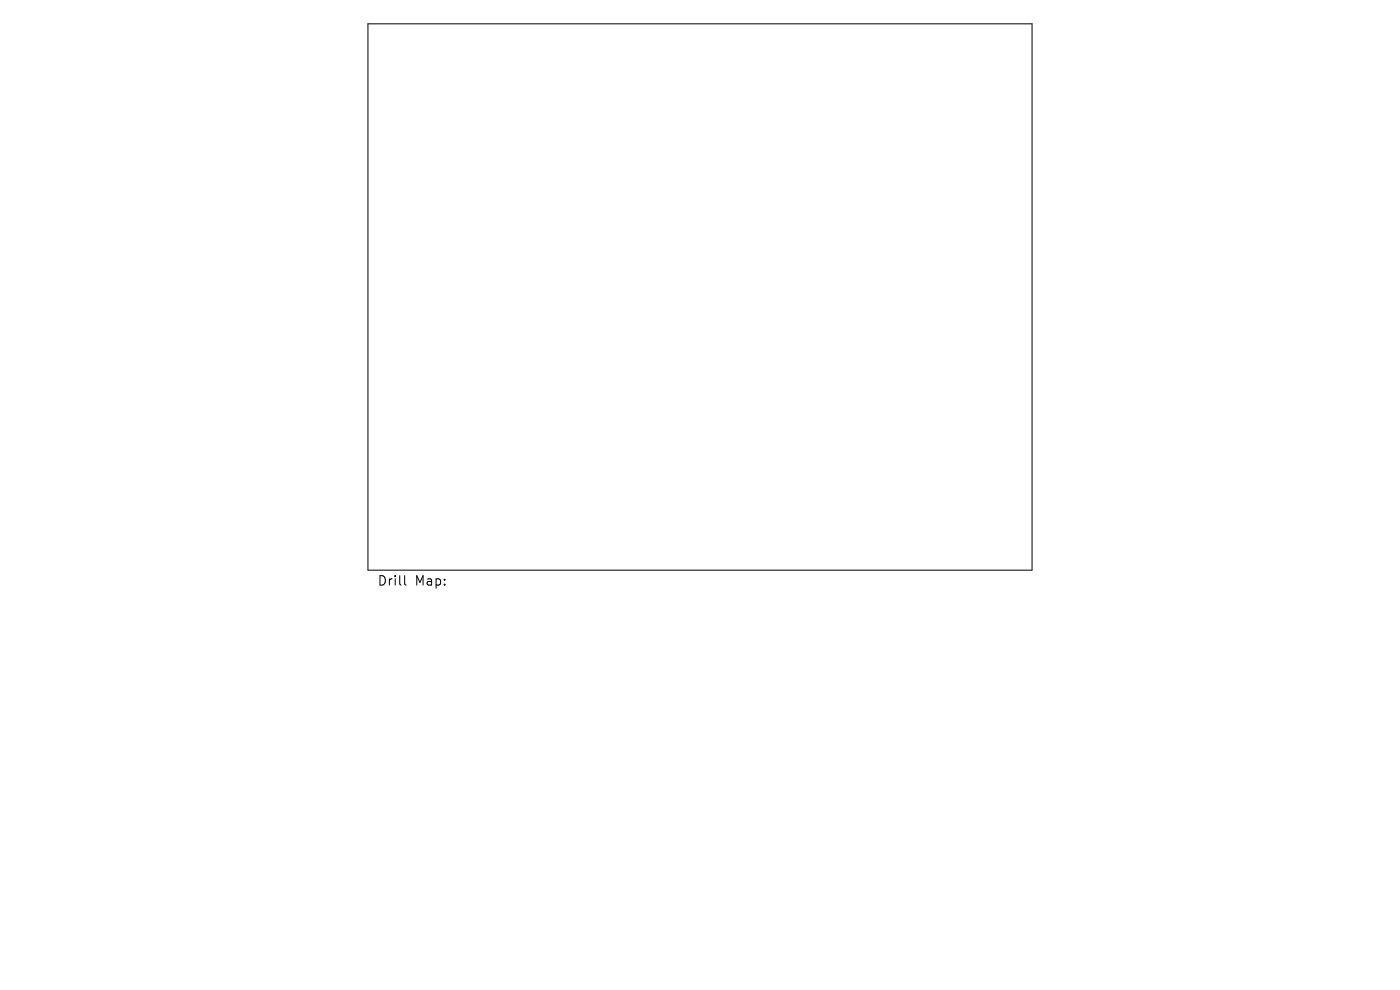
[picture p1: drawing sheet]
<svg xmlns="http://www.w3.org/2000/svg" width="297mm" height="210mm" viewBox="0 0 297 210" stroke-linecap="round" stroke-linejoin="round" font-family="sans-serif">
<defs><g id="words">
<g font-size="2.8">
<text x="80" y="124.5">Drill</text>
<text x="88" y="124.5">Map:</text>
</g>
</g></defs>
<path d="M78.1 5.1h140.8v115.8h-140.8zM85.8 122.1v1.7l.3 .3" fill="none" stroke="#000" stroke-width=".21"/>
<use href="#words"/>
</svg>
